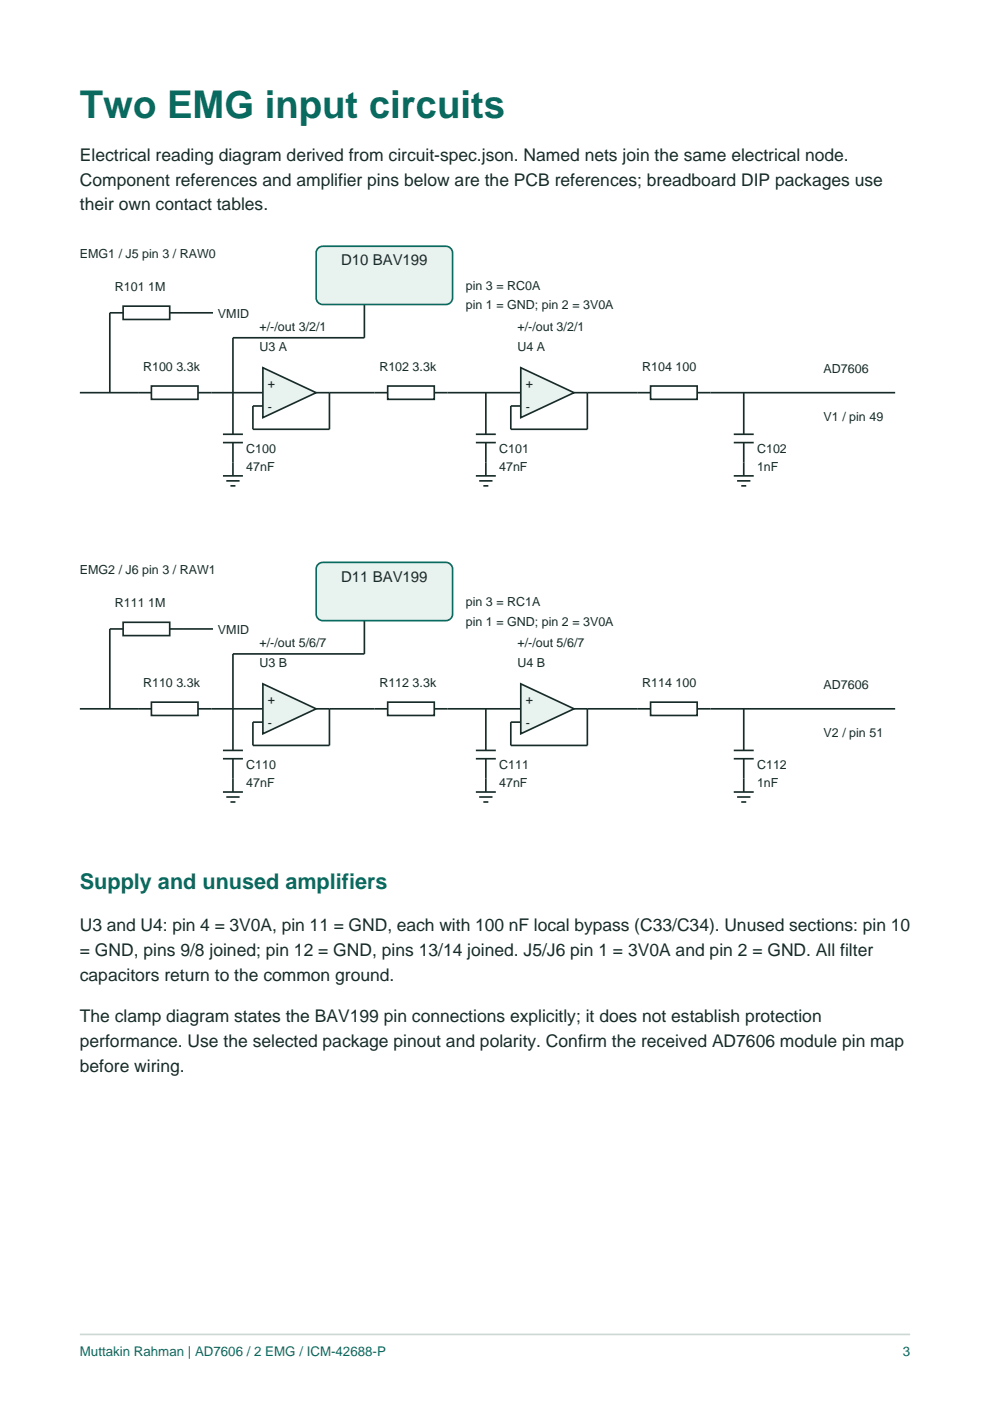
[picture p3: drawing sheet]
<svg xmlns="http://www.w3.org/2000/svg" width="210mm" height="297mm" viewBox="0 0 210 297" stroke-linecap="round" stroke-linejoin="round" font-family="sans-serif">
<defs><g id="words">
<text font-size="8.1" fill="#096b60" x="16.9" y="25">Two EMG input circuits</text>
<text font-size="4.6" fill="#096b60" x="16.9" y="188.4">Supply and unused amplifiers</text>
<g font-size="3.7" fill="#172c29">
<text x="16.9" y="34">Electrical reading diagram derived from circuit-spec.json. Named nets join the same electrical node.</text>
<text x="16.9" y="39.3">Component references and amplifier pins below are the PCB references; breadboard DIP packages use</text>
<text x="16.9" y="44.6">their own contact tables.</text>
<text x="16.9" y="197.4">U3 and U4: pin 4 = 3V0A, pin 11 = GND, each with 100 nF local bypass (C33/C34). Unused sections: pin 10</text>
<text x="16.9" y="202.7">= GND, pins 9/8 joined; pin 12 = GND, pins 13/14 joined. J5/J6 pin 1 = 3V0A and pin 2 = GND. All filter</text>
<text x="16.9" y="208">capacitors return to the common ground.</text>
<text x="16.9" y="216.8">The clamp diagram states the BAV199 pin connections explicitly; it does not establish protection</text>
<text x="16.9" y="222.1">performance. Use the selected package pinout and polarity. Confirm the received AD7606 module pin map</text>
<text x="16.9" y="227.4">before wiring.</text>
</g>
<g font-size="3.2" fill="#172c29">
<text x="72.3" y="56.3">D10 BAV199</text>
<text x="72.3" y="123.3">D11 BAV199</text>
</g>
<g font-size="2.8" fill="#096b60">
<text x="16.9" y="287.5">Muttakin Rahman | AD7606 / 2 EMG / ICM-42688-P</text>
<text x="191.4" y="287.5">3</text>
</g>
<g font-size="2.6" fill="#172c29">
<text x="16.9" y="54.7">EMG1 / J5 pin 3 / RAW0</text>
<text x="24.3" y="61.7">R101 1M</text>
<text x="98.8" y="61.4">pin 3 = RC0A</text>
<text x="98.8" y="65.6">pin 1 = GND; pin 2 = 3V0A</text>
<text x="46.2" y="67.4">VMID</text>
<text x="55" y="70.2">+/-/out 3/2/1</text>
<text x="109.7" y="70.2">+/-/out 3/2/1</text>
<text x="55" y="74.4">U3 A</text>
<text x="109.7" y="74.4">U4 A</text>
<text x="30.3" y="78.7">R100 3.3k</text>
<text x="56.8" y="82.2">+</text>
<text x="80.4" y="78.7">R102 3.3k</text>
<text x="111.5" y="82.2">+</text>
<text x="136.2" y="78.7">R104 100</text>
<text x="174.6" y="79">AD7606</text>
<text x="56.8" y="87.1">-</text>
<text x="111.5" y="87.1">-</text>
<text x="174.6" y="89.3">V1 / pin 49</text>
<text x="52.2" y="96">C100</text>
<text x="105.8" y="96">C101</text>
<text x="160.5" y="96">C102</text>
<text x="52.2" y="99.8">47nF</text>
<text x="105.8" y="99.8">47nF</text>
<text x="160.5" y="99.8">1nF</text>
<text x="16.9" y="121.7">EMG2 / J6 pin 3 / RAW1</text>
<text x="24.3" y="128.8">R111 1M</text>
<text x="98.8" y="128.4">pin 3 = RC1A</text>
<text x="46.2" y="134.4">VMID</text>
<text x="55" y="137.2">+/-/out 5/6/7</text>
<text x="98.8" y="132.6">pin 1 = GND; pin 2 = 3V0A</text>
<text x="109.7" y="137.2">+/-/out 5/6/7</text>
<text x="55" y="141.5">U3 B</text>
<text x="109.7" y="141.5">U4 B</text>
<text x="30.3" y="145.7">R110 3.3k</text>
<text x="56.8" y="149.2">+</text>
<text x="80.4" y="145.7">R112 3.3k</text>
<text x="111.5" y="149.2">+</text>
<text x="136.2" y="145.7">R114 100</text>
<text x="174.6" y="146">AD7606</text>
<text x="56.8" y="154.2">-</text>
<text x="111.5" y="154.2">-</text>
<text x="174.6" y="156.3">V2 / pin 51</text>
<text x="52.2" y="163">C110</text>
<text x="52.2" y="166.9">47nF</text>
<text x="105.8" y="163">C111</text>
<text x="105.8" y="166.9">47nF</text>
<text x="160.5" y="163">C112</text>
<text x="160.5" y="166.9">1nF</text>
</g>
</g></defs>
<path d="M16.9 282.9h176.1" fill="none" stroke="#cbd8d1" stroke-width=".35"/>
<path d="M16.9 83.3h15.2M32.1 81.8h9.9v2.9h-9.9zM42 83.3h13.7M47.3 92.1h4.2M47.3 93.8h4.2M49.4 83.3v8.8M49.4 93.8v7.1M47.3 100.9h4.2M48 102h2.8M48.9 103h1" fill="none" stroke="#172c29" stroke-width=".35"/>
<path d="M55.7 78l11.3 5.3-11.3 5.2z" fill="#e8f2ee" stroke="#172c29" stroke-width=".35"/>
<path d="M67 83.3h15.2M69.8 83.3v7.7h-16.2v-4.9h2.1M82.2 81.8h9.9v2.9h-9.9zM92.1 83.3h18.3M100.9 92.1h4.2M100.9 93.8h4.2M103 83.3v8.8M103 93.8v7.1M100.9 100.9h4.2M101.6 102h2.8M102.5 103h1" fill="none" stroke="#172c29" stroke-width=".35"/>
<path d="M110.4 78l11.3 5.3-11.3 5.2z" fill="#e8f2ee" stroke="#172c29" stroke-width=".35"/>
<g fill="none" stroke="#172c29" stroke-width=".35">
<path d="M26.1 64.9h9.9v2.8h-9.9zM26.1 66.3h-2.8v17M36 66.3h9.2M77.3 64.6v7h-27.9v11.7M121.7 83.3h16.2M124.5 83.3v7.7h-16.2v-4.9h2.1M137.9 81.8h9.9v2.9h-9.9zM147.8 83.3h42M155.6 92.1h4.2M155.6 93.8h4.2M157.7 83.3v8.8M157.7 93.8v7.1"/>
<path d="M155.6 100.9h4.2M156.3 102h2.8M157.2 103h1"/>
</g>
<path d="M67.6 52.5l.8-.3h26.1a1.41 1.41 0 0 1 1.5 1.4v9.5a1.41 1.41 0 0 1-1.5 1.5h-26.1a1.41 1.41 0 0 1-1.4-1.5v-9.5l.1-.4z" fill-rule="evenodd" fill="#e8f2ee" stroke="#096b60" stroke-width=".35"/>
<path d="M16.9 150.3h15.2M32.1 148.9h9.9v2.8h-9.9zM42 150.3h13.7M47.3 159.1h4.2M49.4 150.3v8.8M47.3 160.9h4.2M47.3 167.9h4.2M48 169h2.8M48.9 170h1M49.4 160.9v7" fill="none" stroke="#172c29" stroke-width=".35"/>
<path d="M55.7 145l11.3 5.3-11.3 5.3z" fill="#e8f2ee" stroke="#172c29" stroke-width=".35"/>
<path d="M67 150.3h15.2M69.8 150.3v7.7h-16.2v-4.9h2.1M82.2 148.9h9.9v2.8h-9.9zM92.1 150.3h18.3M100.9 159.1h4.2M103 150.3v8.8M100.9 160.9h4.2M100.9 167.9h4.2M101.6 169h2.8M102.5 170h1M103 160.9v7" fill="none" stroke="#172c29" stroke-width=".35"/>
<path d="M110.4 145l11.3 5.3-11.3 5.3z" fill="#e8f2ee" stroke="#172c29" stroke-width=".35"/>
<g fill="none" stroke="#172c29" stroke-width=".35">
<path d="M26.1 131.9h9.9v2.9h-9.9zM26.1 133.3h-2.8v17M36 133.3h9.2M77.3 131.6v7h-27.9v11.7M121.7 150.3h16.2M124.5 150.3v7.7h-16.2v-4.9h2.1M137.9 148.9h9.9v2.8h-9.9zM147.8 150.3h42M155.6 159.1h4.2M157.7 150.3v8.8M155.6 160.9h4.2M155.6 167.9h4.2"/>
<path d="M156.3 169h2.8M157.2 170h1M157.7 160.9v7"/>
</g>
<path d="M67.6 119.5l.8-.3h26.1a1.41 1.41 0 0 1 1.5 1.4v9.6a1.41 1.41 0 0 1-1.5 1.4h-26.1a1.41 1.41 0 0 1-1.4-1.4v-9.6l.1-.4z" fill-rule="evenodd" fill="#e8f2ee" stroke="#096b60" stroke-width=".35"/>
<use href="#words"/>
</svg>
